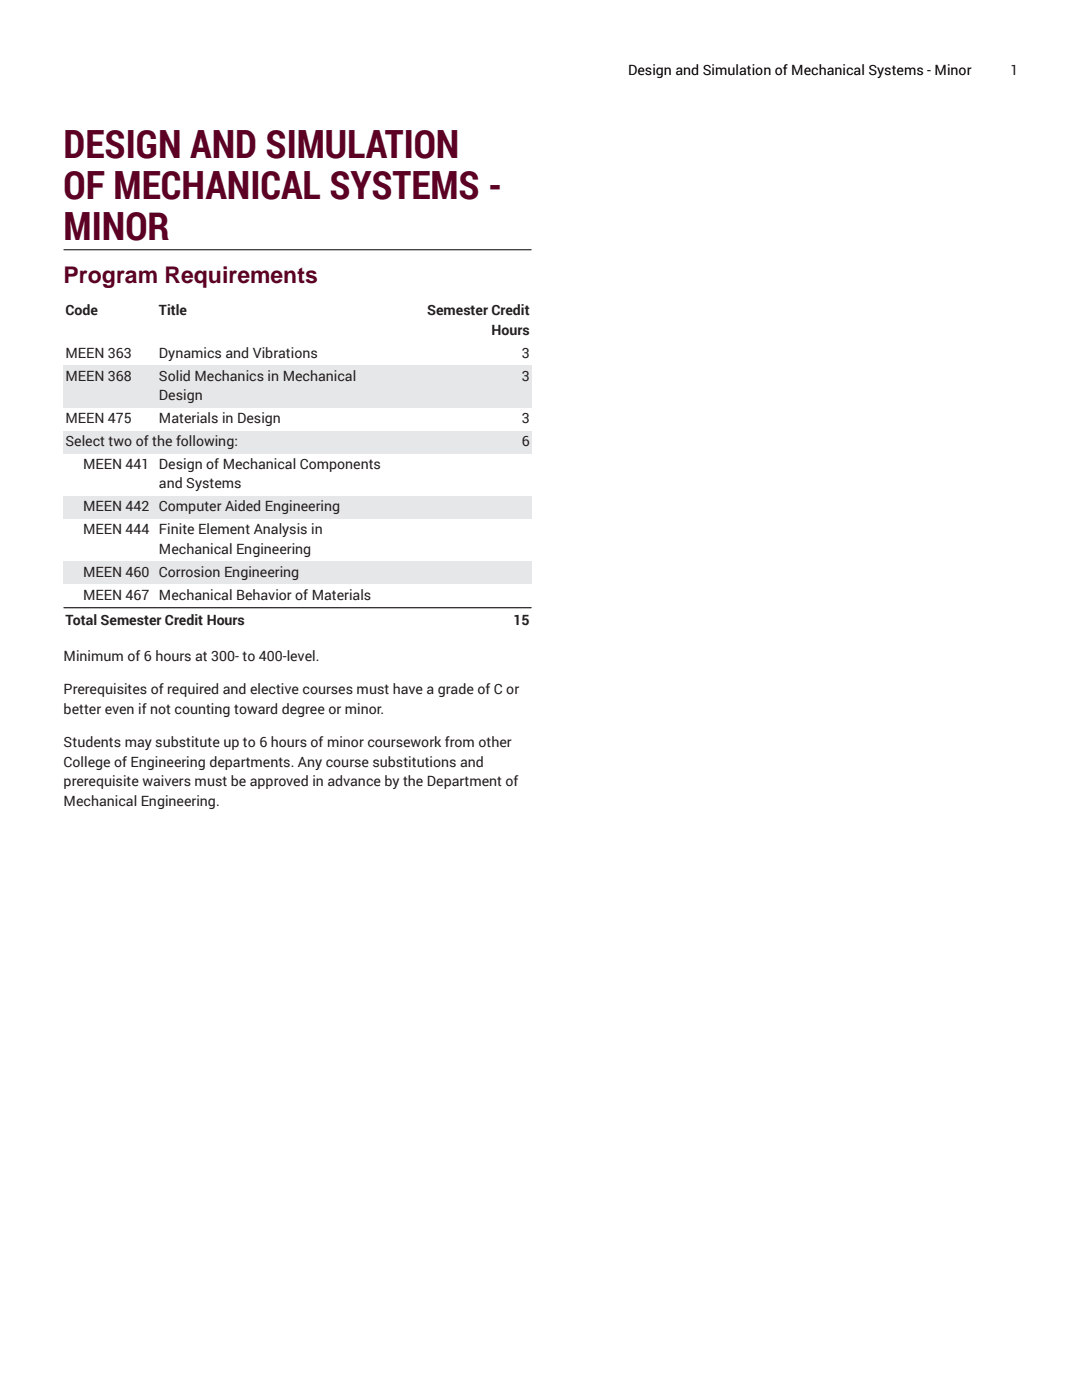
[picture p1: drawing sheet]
<svg xmlns="http://www.w3.org/2000/svg" width="216mm" height="279mm" viewBox="0 0 216 279" stroke-linecap="round" stroke-linejoin="round" font-family="sans-serif">
<defs><g id="words">
<g font-size="7.8" fill="#5c0024">
<text x="12.7" y="31.6">DESIGN AND SIMULATION</text>
<text x="12.7" y="39.7">OF MECHANICAL SYSTEMS -</text>
<text x="12.7" y="47.9">MINOR</text>
</g>
<text font-size="4.6" fill="#5c0024" x="12.7" y="56.6">Program Requirements</text>
<text font-size="2.8" x="125.3" y="14.9">Design and Simulation of Mechanical Systems - Minor</text>
<g font-size="2.8" fill="#231f20">
<text x="201.6" y="14.9">1</text>
<text x="13.1" y="62.9">Code</text>
<text x="31.7" y="62.9">Title</text>
<text x="85.2" y="62.9">Semester Credit</text>
<text x="13.1" y="71.4">MEEN 363</text>
<text x="31.7" y="71.4">Dynamics and Vibrations</text>
<text x="98.1" y="66.8">Hours</text>
<text x="104.1" y="71.4">3</text>
<text x="13.1" y="76">MEEN 368</text>
<text x="31.7" y="76">Solid Mechanics in Mechanical</text>
<text x="104.1" y="76">3</text>
<text x="31.7" y="79.8">Design</text>
<text x="13.1" y="84.4">MEEN 475</text>
<text x="13.1" y="89">Select two of the following:</text>
<text x="31.7" y="84.4">Materials in Design</text>
<text x="104.1" y="84.4">3</text>
<text x="104.1" y="89">6</text>
<text x="16.6" y="93.6">MEEN 441 Design of Mechanical Components</text>
<text x="31.7" y="97.5">and Systems</text>
<text x="16.6" y="102.1">MEEN 442</text>
<text x="16.6" y="106.7">MEEN 444 Finite Element Analysis in</text>
<text x="31.7" y="102.1">Computer Aided Engineering</text>
<text x="31.7" y="110.5">Mechanical Engineering</text>
<text x="16.6" y="115.1">MEEN 460</text>
<text x="16.6" y="119.7">MEEN 467 Mechanical Behavior of Materials</text>
<text x="31.7" y="115.1">Corrosion Engineering</text>
<text x="13.1" y="124.8">Total Semester Credit Hours</text>
<text x="102.5" y="124.8">15</text>
<text x="12.7" y="131.9">Minimum of 6 hours at 300- to 400-level.</text>
<text x="12.7" y="138.6">Prerequisites of required and elective courses must have a grade of C or</text>
<text x="12.7" y="142.5">better even if not counting toward degree or minor.</text>
<text x="12.7" y="149.2">Students may substitute up to 6 hours of minor coursework from other</text>
<text x="12.7" y="153">College of Engineering departments. Any course substitutions and</text>
<text x="12.7" y="156.9">prerequisite waivers must be approved in advance by the Department of</text>
<text x="12.7" y="160.8">Mechanical Engineering.</text>
</g>
</g></defs>
<path d="M12.7 49.8h93.4" fill="none" stroke="#000" stroke-width=".2"/>
<g fill="#e6e7e9">
<path d="M12.7 72.9h18.7v8.5h-18.7z"/>
<path d="M31.4 72.9h46.6v8.5h-46.6z"/>
<path d="M78 72.9h28v8.5h-28z"/>
<path d="M12.7 85.9h65.3v4.6h-65.3z"/>
<path d="M78 85.9h28v4.6h-28z"/>
<path d="M12.7 99h18.7v4.6h-18.7z"/>
<path d="M31.4 99h46.6v4.6h-46.6z"/>
<path d="M78 99h28v4.6h-28z"/>
<path d="M12.7 112h18.7v4.6h-18.7z"/>
<path d="M31.4 112h46.6v4.6h-46.6z"/>
<path d="M78 112h28v4.6h-28z"/>
</g>
<path d="M12.7 121.3h93.3" fill="none" stroke="#231f20" stroke-width=".2"/>
<use href="#words"/>
</svg>
